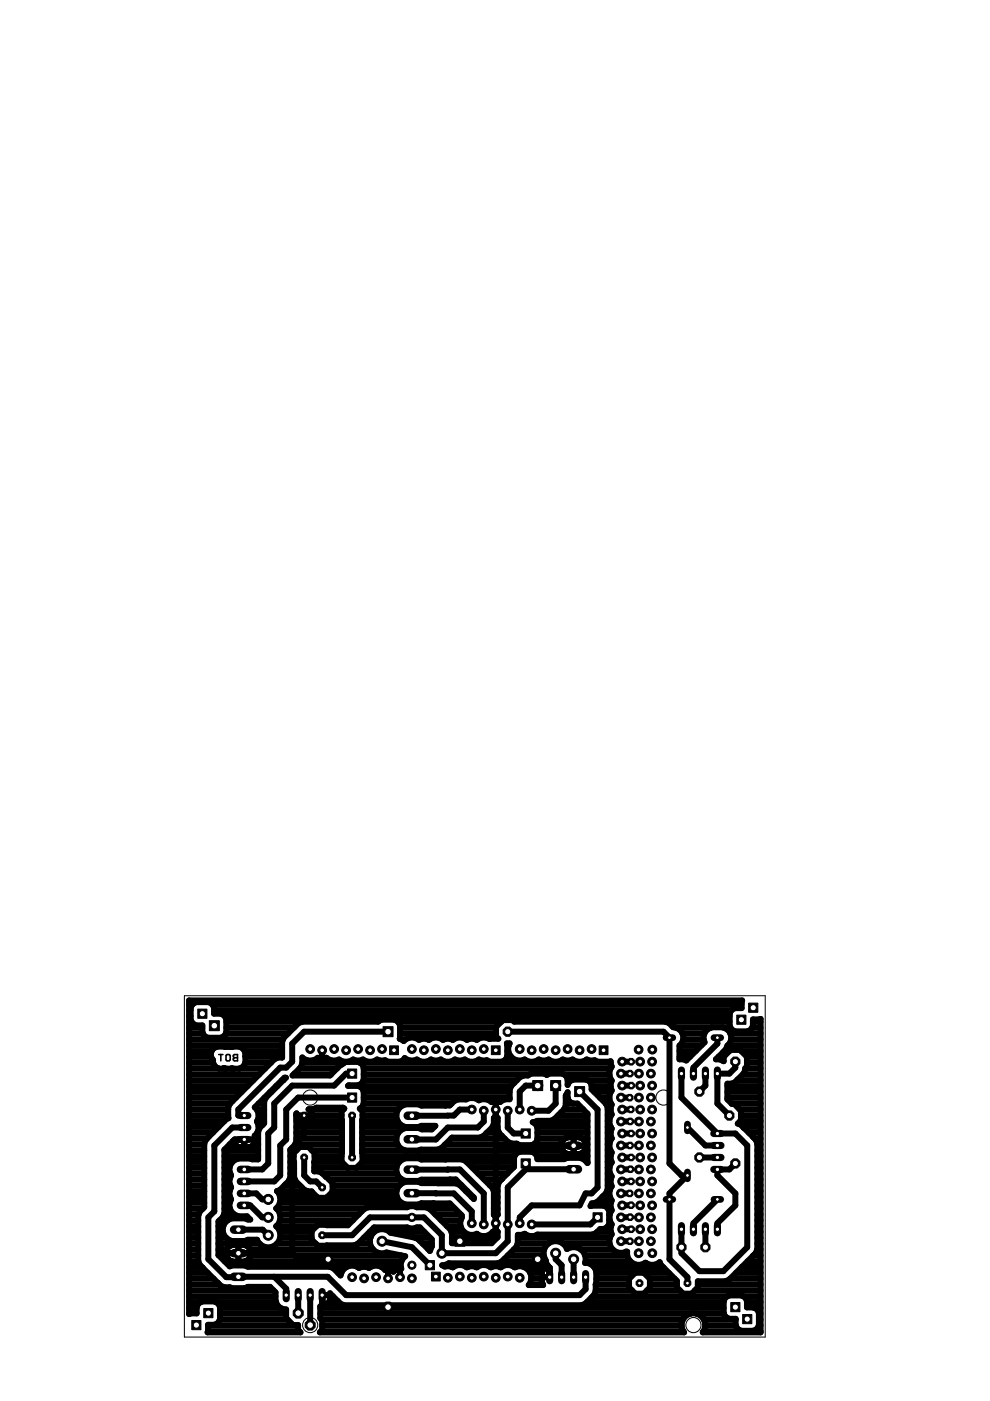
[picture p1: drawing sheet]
<svg xmlns="http://www.w3.org/2000/svg" width="210mm" height="297mm" viewBox="0 0 210 297" stroke-linecap="round" stroke-linejoin="round" font-family="sans-serif">
<path d="M46.4 223.6h.9M46.8 223.6v1.3M47.9 223.8l.2-.2h.5l.2 .2v.9l-.2 .2h-.5l-.2-.2zM49.5 223.8l.2-.2h.7v1.3h-.7l-.2-.2 .2-.4zM49.7 224.3h.7" fill="none" stroke="#000" stroke-width=".34"/>
<g fill="none" stroke="#000" stroke-width="1.3">
<path d="M40.1 216.6h.5M40.1 219.1h2.9M40.1 217.9h2.8M40.1 215.4h.3M40.1 214.2h.3M40.1 212.9h.7M40.7 213.1l.4-.4 .5-.2h2.6l.5 .2 .4 .4 .3 .6v1.2h1.4l.5 .3 .5 .4 .2 .5v2.7l-.2 .6-.5 .4-.5 .2h-2.7l-.6-.2-.4-.4-.2-.6v-1.4h-1.3l-.9-.6-.3-.6v-2.5zM45 212.9h112.2M45.4 214.2h109.7M47.6 215.4h107.1M47.9 219.1h13.2M48 216.6h16"/>
<path d="M48 217.9h14.3M82.3 218.7h-17.8l-2.5 2.6v3.8l-1.3 1.3h-1.3l-8.9 8.8v1.3h1.3M84.4 216.6h21.9M84.8 219.1h20.4M84.8 217.9h20.4M107.7 218.7h33l1.2 1.3v26.7l2.6 2.5h1.3l-3.9 3.8v14l3.9 3.8v1.3M141.2 216.6h13.5M143.3 217.9h7.4M144.7 219.1h4.7M153.4 217.9h1.5M154.8 219.1h6.5M159.5 217.9h1.8"/>
<path d="M159.6 216.6h1.7M40.1 238.9h6.3M40.1 234h8.7M40.1 235.2h8.3M40.1 237.7h7.5M40.1 236.5h8.3M40.1 232.7h9.9M40.1 231.5h11.1M40.1 230.3h12.4M40.1 229h13.6M40.1 227.8h14.9M40.1 226.5h6.3"/>
<path d="M40.1 225.3h5.1M40.1 224.1h4.7M40.1 222.8h4.8M40.1 221.6h19.7M40.1 220.4h19.9M47.2 226.5h.5M47.8 226.6h1.6M47.8 226.6h.1M48.3 221.9h.1M48.9 221.9h1.8l.6 .3 .5 .4 .2 .6v2.1l-.2 .6-.5 .4-.6 .3h-1.3M48.9 221.9h.1M48.9 221.9h-2.9a1.66 1.66 0 0 0-.8 2.8 1.69 1.69 0 0 0 2.3 1.8l.3 .1"/>
<path d="M49 226.5h.3M49.4 226.6h.1M50.8 226.5h5.4M51.8 239.1h-2.5l-3.9 3.8v13.9l-1.2 1.3v8.9l3.8 3.8 21.5-.1 3.9 3.9h49.5l1.3-1.3v-2.5M51.9 222.8h7.9M52 225.3h5.4M52 224.1h7.8M54.4 235.2h1.6M54.5 237.7h1.5M54.8 234h1.2M54.8 238.9h.4M54.8 236.5h1.2"/>
<path d="M55.7 238.5h.1M56 232.7h.4M56.3 232.8l-.3 .8v4.6l-.9 .9-.4 .8v5.9l-4.2-.2a2.34 2.34 0 0 0-1.5 3.6l-.3 .8v.9l.3 .9-.3 .8v.9l.3 .8a2.32 2.32 0 0 0 .7 3.2M57.3 231.5h.3M58.5 230.3h.3M59.8 229h.3M60.1 229l.5-.5h-.3l-6.3 6.3a2.23 2.23 0 0 1 .5 3 2.35 2.35 0 0 1-.5 3.1 1.67 1.67 0 0 1-1.3 2.3h-1.8a1.63 1.63 0 0 1-1.5-1.3M60.1 229h.1M60.1 229l-3.8 3.8M62.3 227.8h7.9M62.8 238.9h9.7M62.8 237.7h.6"/>
<path d="M62.8 236.5h.1M62.9 236.5h3.2M63.5 226.5h7.9M64.1 225.3h8.9M64.5 236.5v3.8l-2.5 3.8v21.6M64.5 237.7h.1M65.6 237.7h6.9M66.1 236.5h6.3M66.3 235.2l.8-.4h5.6l.3 .2-.6 .6v10.7l1.3 1.3M68.3 222.7v1.8M68.3 222.7h.1M68.3 224.1h.1"/>
<path d="M68.3 222.8h.1M72.8 235.2h-7.4l.7 .7v1.3l-.9 .9h-1.4l-.9-.9v-1.1l-.1 5.9-.3 .8-.9 1v5.8l-.4 .8-1.8 1.9-.7 .2M74.7 227.6h-1.3l-2.6 2.6h-8.8l-3.9 3.8v5.1l-1.2 1.2v6.4l-1.3 1.2h-3.8M74.7 232.7h-11.5l-2.5 2.5v6.4l-1.3 1.3v6.3l-1.3 1.3h-6.3M74.7 236.5v8.9M76 230.3h32.4M76.3 225.3h53.2M76.5 235.2h7.9M76.8 238.9h9.1M76.8 237.7h7.5M76.9 236.5h7.2M77.1 229h32.5"/>
<path d="M77.1 234l-.2 .5-.6 .5 .6 .6v10.7l-1.3 1.3M77.1 234v-2.6l-.2-.5-.4-.4-.6-.3h-2.1l.1-.1h2l.6-.2 .4-.5 .2-.5v-2.5l-.2-.6-.4-.4-.6-.3h-2.5l-.6 .3a10.6 10.6 0 0 0-2.8 2.6h-8l1.8-1.7 .3-.8v-1.3a2.33 2.33 0 0 0 3.3 .1 1.77 1.77 0 0 0 1.8 0 2.28 2.28 0 0 0 2.7 .3 2.35 2.35 0 0 0 3 0l.5 .3h1l.6-.3a2.35 2.35 0 0 0 2.9 0l.6 .3a1.81 1.81 0 0 1 1.8 .2h2.5l.5-.2 .5-.6a2.25 2.25 0 0 0 2.6 .3 2.35 2.35 0 0 0 3 0l.5 .3h1l.6-.3a2.33 2.33 0 0 0 3 0l.5 .3h1l.6-.3a2.33 2.33 0 0 0 2.9 0l.6 .3a1.87 1.87 0 0 1 1.8 .2h2.5l.5-.2 .4-.4 .2-.6v-2.7h.6a2.43 2.43 0 0 0 .3 2.9 2.43 2.43 0 0 0 2.8 .5 2.37 2.37 0 0 0 3 0l.6 .3h1l.5-.3a2.37 2.37 0 0 0 3 0l.6 .3h.9l.6-.3a2.37 2.37 0 0 0 3 0l.5 .3a1.81 1.81 0 0 1 1.8 .2l2.8-.1v.6l.2 .5a2.33 2.33 0 0 0 0 3l-.2 .6v1l.2 .5a2.37 2.37 0 0 0 0 3l-.2 .6v.9l.2 .6a2.37 2.37 0 0 0 0 3l-.2 .5v1l.2 .6a2.35 2.35 0 0 0 0 2.9l-.2 .6v1l.2 .5a2.35 2.35 0 0 0 0 3l-.2 .6v1l.2 .5-.5 1M77.1 234h18.7M77.1 232.7h31M77.1 231.5h31M77.1 227.8h35.1M77.1 226.5h52.4M84.8 220.2v-2.8l-.2-.5-.4-.5-.6-.2h-2.7l-.7 .4h-16.1l-.8 .3-3.2 3.2-.3 .8v3.3h-.8l-.8 .4-9.5 9.4-.3 .8 .1 2.3-.5 .1-4.4 4.5-.3 .7v13.5l-.9 1-.4 .8v9.7M84.8 220.2h.1M84.8 220.2l.8 .5 .4-.3M85.1 220.4h.9M86 220.4l.9-.4h.9l.9 .4"/>
<path d="M87.3 236.6h7.6M88.7 220.4l.1 .1 .6-.3h1l.5 .3 .1-.1M88.7 220.4h.4M88.8 238.9h3.3M90.7 220.4h.3M91 220.4l.9-.4h1l.9 .4M93.8 220.4l.1 .1 .6-.3h.9l.6 .3 .1-.1M93.8 220.4h.4M95.7 220.4h.4M96.1 220.4l.9-.4h1l.9 .4M98.9 220.4l.1 .1 .5-.3h1l.6 .3 .1-.1M98.9 220.4h.4"/>
<path d="M100 235.2h-2.5l-1.3 1.3h-1.2M100.8 220.4h.4M101.2 220.4a2.81 2.81 0 0 1 2.7-.2h1.8l-.5-.4v-2.1l1.4-1.4h2.1l.3 .3h32.1l.8 .3 .8 .9a2.19 2.19 0 0 1 2.1 1.5 2.19 2.19 0 0 1-.7 2.4v2.9h.8l.6 .3 3.9-3.9a2.2 2.2 0 0 1 1.5-3.2h2.3a2.22 2.22 0 0 1 1.8 1.6 2.22 2.22 0 0 1-.8 2.3l-.3 .8-2.1 2.1h.7l.9 .4v-.9M102.6 235.5v2.3l-1.3 1.3h-6.3l-2.6 2.5h-5M104.4 238.9h1.1M104.7 237.7h.8M105.1 233.4v28.5l-1.3 1.3h-6.3M105.1 235.2h.1M105.1 234h.1M105.1 236.5h.1M107.5 224.1h.9M107.5 222.8h.3"/>
<path d="M107.5 221.6h.4M107.7 235.5v3.6l1.2 1.2h2.6M113.8 237.7h10.8M113.9 238.9h10.7M114 230.2h-2.5l-1.3 1.2v3.8M115.8 227.8h.3M115.9 227.9l.6-.3h2.7l.5 .3 .4 .4 .3 .5v1.2l.2-.5 .4-.4 .5-.2h2.7a1.59 1.59 0 0 1 1.2 2.1l3.1 3 .3 .8v17.4l-.3 .8-1.9 1.8-1.1 .3-.3 .6 2.8-.1 .5 .2 .4 .5 .3 .5v2.6a1.56 1.56 0 0 1-1.9 1.2l-.9 .8-.8 .3h-11.6a2.32 2.32 0 0 1-2.8-.1l-.5 .2h-.9v1.8l-.3 .8-3.2 3.1-.8 .3h-10.3M115.9 227.9l-.5-.3h-2.8l-.7 .4h-.9l-.7 .4-1.9 1.8-.3 .8v2.1h-.9l-.9 .3a.58 .58 0 0 1-.8 0h-.7a.55 .55 0 0 1-.8 0l-.9-.3h-1l-.6 .2a2.34 2.34 0 0 0-2.7-.2h-1.7l-.8 .3-.9 1h-6l-.7-.3h-2.7a2.45 2.45 0 0 0-2 2.4 2.45 2.45 0 0 0 2 2.5h2.7l.7-.3h2.9l-.8 .8h-2l-.8-.3h-2.7a2.44 2.44 0 0 0-2 2.4 2.44 2.44 0 0 0 2 2.3h2.7l.6-.2h3.5l.8-.3 2.2-2.2h5.9l.8-.3 1.9-1.9 .3-.8v-1.2h.8v2.5l.4 .8 1.8 1.8 .8 .4h1l.7 .3h2.5l.6-.2 .4-.5 .2-.5v-2.5l-.2-.6-.8-.6 1.1-.3h2.7l.8-.3 2.1-2.1 .4-.8v-2.1l.4-.7v1.2l.2 .5 .4 .5 .5 .2M115.9 227.9h.1M117.8 230.2v3.8l-1.5 1.5h-3.6M118.4 236.5h6.2M119.6 227.8h9.6"/>
<path d="M119.6 235.2h4.1M120 234h2.4l2.2 2.1v10.5M120 232.7h.4M120.4 229h.8M122.9 231.4l3.8 3.8v16.6l-1.3 1.2h-1.2l-1.3 2.6h-10.2l-2.5 2.5v1.3M124.6 229h5M125.4 230.3h4.1M126 231.5h3.5M127.2 232.7h2M128.4 234h1.1M128.8 238.9h.7M128.8 235.2h.7"/>
<path d="M128.8 237.7h.4M128.8 236.5h.8M131.7 227.6h1.9M131.7 232.7h1.8M131.9 230.2h1.9M131.9 225.1h1.9M133.6 237.8h-1.9M133.8 235.2h-1.9M144.1 224.1h2.2M144.1 222.8h3.4M144.2 221.6h4.6M144.5 227.6v5.1l7.6 7.6h3.8l2.5 2.6v21.5l-5 5.1h-5.1l-3.8-3.8v-5.1"/>
<path d="M144.9 220.4h4.3M145.8 239.1l3.8 3.8h2.5M149.6 227.6v2.6l-1.3 1.2M152.1 220v1.3l-5.1 5.1v1.2M152.3 224.1h1.1M153.4 224.1l1.5-1.5h2l1.5 1.5M153.6 222.8h1.1M154.2 232.7h7.1M154.2 231.5h7.1M154.2 230.3h7.1M154.3 221.6h7M155 220.4h6.3"/>
<path d="M155.1 234h6.2M155.9 225.1v1.3l-1.3 1.2h-2.5v6.4l2.5 2.5M156.3 229h5M156.8 235.2h4.5M157 237.7h4.3M157.1 236.5h4.2M157.1 222.8h4.2M157.5 227.8h3.8M157.5 238.9h3.8M157.7 239.1l2 1.9M157.7 239.1h.1M158 226.5h3.3"/>
<path d="M158.4 224.1v2l-.4 .4-.3 1.1-1.8 1.8-.8 .4h-.9v3.3l1 .9h.5l1.4 1.5v2l-.7 .7 .7 .3 .6 .6M158.4 225.3h2.9M158.4 224.1h2.9M40.1 250.1h3.2M40.1 247.6h3.2M40.1 260h1.9M40.1 258.7h1.9M40.1 257.5h2M40.1 256.3h2.9M40.1 255h3.2M40.1 253.8h3.2M40.1 252.5h3.2"/>
<path d="M40.1 251.3h3.2M40.1 248.8h3.2M40.1 246.4h3.2M40.1 245.1h3.2M40.1 243.9h3.2M40.1 242.6h3.2M40.1 241.4h3.8M40.1 240.2h5M46.3 260h1M46.6 258.7h1.6M47.5 257.5h2.2M47.6 250.1h1.1"/>
<path d="M47.6 247.6h1.1M47.6 256.3h1.2M47.6 255h1.1M47.6 253.8h1.2M47.6 252.5h1.1M47.6 251.3h1.2M47.6 248.8h1.3M47.6 246.4h1.7M47.6 245.1h7.1M47.6 243.9h7.1M48.7 242.6h1.1M49.4 241.9l-1.8 1.9v13.5l-.4 .7-.9 1v7.1l2.4 2.4 .5-.2h2.7l.7 .3h17.3l.8 .3 1.5 1.5a2.45 2.45 0 0 1 3.9-1.6l.6-.2h1l.5 .2a2.38 2.38 0 0 1 3.5 .5 1.75 1.75 0 0 1 1.7 .3 1.84 1.84 0 0 1 1.7-.6 2.26 2.26 0 0 1 .8-2.7l-4-.8a2.49 2.49 0 0 1-3.5-1.8"/>
<path d="M49.4 241.9h.1M49.7 257.5l.8 .4h1.9l.7 .7h-.5l-.7-.3h-2.7a2.43 2.43 0 0 0-2 2.9M50.5 241.6l-2.5 2.5v14l-1.3 1.3v5l1.3 1.3M51.8 241.6v1.6M51.8 242.6h.1M51.8 255.6h1.3l2.5 2.5h1.3M51.8 253h2.5l1.3 1.3h1.3M53.8 242.6h.9M54.2 241.4h.5M54.2 241.6h-4.4M54.5 240.2h.2M58.6 260h8.5"/>
<path d="M58.6 256.3h18.7M58.7 252.5l.3 .3 .4 1M58.7 252.5h6.5M59.3 255h25.8M59.4 258.7h15.4M59.4 257.5h16.7M59.4 253.8v1l-.4 .9-.4 .5a2.45 2.45 0 0 1 0 3.8 2.56 2.56 0 0 1-.2 4 2.56 2.56 0 0 1-3.9-1.2h-1.9l-.7 .3h-2.7l-.9-.4-.7-.6-.4-.9M59.4 253.8h7.8M60.3 251.3h3.3M61.4 250.1h1.1M61.6 247.6h.8M61.6 248.8h.8"/>
<path d="M61.6 246.4h.7M61.6 245.1h.7M61.6 243.9h1.3M62.3 244.5l1.3-1.3h1.8l1.3 1.3-.1 3.8a2.87 2.87 0 0 1 2.6 1.2l1.3 1.3v1.9l-1.3 1.3h-1.8l-1.3-1.4h-.8l-.7-.3-1.9-1.9-.3-.8zM62.5 242.6h10M62.8 241.4h9.7M62.8 240.2h9.7M64.5 245.4v3.8l1.3 1.3h1.2l1.3 1.3M66.1 243.9h6.4M66.6 247.6h17.5M66.6 248.3h.1M66.7 246.4h5.8"/>
<path d="M66.7 245.1h5.7M68.4 248.8h15.8M69.4 253.8h14.8M69.7 250.1h15.5M70.5 252.5h13.6M70.5 251.3h14.2M76.8 243.9h9M76.8 242.6h7.5M76.8 241.4h7.3M76.8 240.2h7.6M76.8 246.4h7.9M76.9 245.1h32.2"/>
<path d="M84.1 252.5v.9l.3 .9 .7 .7M85.1 255l.9 .4h2.7l.7-.3h6l2.5 2.6v.4a2.43 2.43 0 0 0 .3 3 2.43 2.43 0 0 0 2.9 .5 2.37 2.37 0 0 0 3.4-.5l.5 .1M87.3 253h8.9l3.8 3.8v2.6M87.3 248l10.2-.1 5.1 5.1v6.6M88.9 243.9h30.3M91 256.3h5.5M92.3 257.5h5.4M93.5 258.7h4.2M94.4 242.6h15.4M94.8 260h2.8M95.6 241.4h11.4M97.5 251.3h.4"/>
<path d="M98.8 252.5h.3M98.9 246.4h10.1M100 253.8h.3M100.2 247.6h8.6M101.4 248.8h6.2M102.6 250.1h3.7M103.2 240.2h2.6M103.9 251.3h1.6M104.7 252.5h.8M104.7 257.5h.8M104.7 256.3h.8M104.7 255h.8"/>
<path d="M104.7 253.8h.8M105.1 259.4h.1M105.1 260h.1M105.1 258.7h.1M105.2 242.9h19.1M106.4 249.9l-.5 .6-.4 .8v6.3h-.8v-5l-.3-.8-5.7-5.7-.8-.3-8.5 .1-.7-.3h-2.7a2.45 2.45 0 0 0-2 2.4 2.45 2.45 0 0 0 2 2.4h2.7l.7-.3h7.2l3.9 3.8v.3l-3.1-3-.8-.3-7.2-.1-.7-.2h-2.7l-.9 .4-.7 .6-.3 .9M106.4 249.9h.1M111.5 247.9l-3.8 3.9v11.4l-2.6 2.5h-11.4v-3.8l-3.8-3.8h-11.4l-3.8 3.8h-6.4M111.5 247.9h10.1M113.1 242.6h5.9M113.8 245.1h10.8M113.9 241.4h5.8"/>
<path d="M113.9 240.2h10.7M119.2 243.9l.7 .6 .7 .2h2.3l.6-.3 .5-.5M119.7 241.4a1.79 1.79 0 0 0-.5 2.5M119.7 241.4a4.9 4.9 0 0 1 3.4-.2l.4 .2M121.6 241.1v3.6M121.6 243.9h.1M121.6 242.6h.1M121.6 241.4h.1M123.5 241.4h1.1M123.5 241.4a1.79 1.79 0 0 1 .5 2.5M124 243.9h.6M124.3 242.6h.3"/>
<path d="M124.4 246.4h.2M124.6 246.5l-.7-.6-.9-.4h-2.8l-.6 .3h-5.7a1.49 1.49 0 0 0-1.2-1.6h-2.5l-.6 .2-.4 .5-.2 .5v2l-2.6 2.5M126.2 255h3.3M126.7 258.1l-1.5 1.5h-12.5M127.7 253.8h1.6M128.7 252.5h.5M128.8 250.1h.7M128.8 247.6h.4M128.8 251.3h.8M128.8 248.8h.6M128.8 246.4h.9M128.8 245.1h.7"/>
<path d="M128.8 243.9h.6M128.8 242.6h.4M128.8 241.4h.9M128.8 240.2h.7M128.9 260h.6M128.9 256.3h.7M129.2 258.7h.1M129.2 257.5h.1M129.2 252.5v1l.5 1-.2 .6v.9l.2 .6a2.35 2.35 0 0 0 0 3l-.2 .6v.9l.2 .6-.5 1v1M131.7 253h1.8M131.7 242.9h1.9M131.9 250.5h1.9"/>
<path d="M131.9 240.3h1.9M131.9 245.4h1.9M133.6 258.1h-1.9M133.7 247.9h-2M133.8 255.5l-1.9 .1M148.3 245.4h3.8M152.1 254.3l-5.1 5.1v1.2M155.9 246.7l-1.3 1.2h-2.5v1.3l3.8 3.8v2.6l-3.8 3.8v1.2M158.8 240.2h2.5M159.7 241l.6 .7 .3 .7v22.5l-.3 .7-.6 .7M159.7 241h.1M160 241.4h1.3"/>
<path d="M160.6 250.1h.7M160.6 247.6h.7M160.6 260h.7M160.6 258.7h.7M160.6 257.5h.7M160.6 256.3h.7M160.6 255h.7M160.6 253.8h.7M160.6 252.5h.7M160.6 251.3h.7M160.6 248.8h.7M160.6 246.4h.7"/>
<path d="M160.6 245.1h.7M160.6 243.9h.7M160.6 242.6h.7M40.1 261.2h1.9M40.1 269.9h3.9M40.1 278.5h.1M40.1 277.3h1.6M40.1 276.1h2.5M40.1 274.8h18.3M40.1 273.6h17.9M40.1 272.4h6.4M40.1 271.1h5.2"/>
<path d="M40.1 268.6h2.7M40.1 267.4h1.9M40.1 266.1h1.9M40.1 264.9h1.9M40.1 263.7h1.9M40.1 262.4h1.9M42 267.4l.4 .8 .6 .6M43 268.8h.1M43 268.8l3.2 3.2M45.7 276.1h12.8M46.2 272h.1M46.3 261.2h.9"/>
<path d="M46.3 264.9h1.7M46.3 263.7h8.8M46.3 262.4h1.7M46.4 266.1h1.5M46.6 279.8h14.4M46.7 278.5h14M46.7 277.3h12.8M47.6 267.4h1.4M47.9 265.7h14.1M48 264.9a1.8 1.8 0 0 0 1.5 2.6l2.5-.1M48 264.9a1.79 1.79 0 0 1 1.5-1l2.5 .1 .8 .5 .3 .4M50.5 263.9v3.6"/>
<path d="M50.5 267.4h.1M50.5 266.1h.1M50.5 264.9h.1M50.5 260.7h5.2l1.2 1.2M52.1 267.4h33M53.1 264.9a1.8 1.8 0 0 1-1.1 2.5M53.1 264.9h26M53.2 266.1h31.8M58.1 270.7l2.6 2.5v1.4M58.7 263.7h8.3M59.4 261.2h6.7M59.4 262.4h6.7"/>
<path d="M62 265.7l1.2 1.3h6.4M63.2 274.6v3.8M65.8 274.6v6.3M67.9 278.5h78.4M67.9 277.3h85.5M68.2 279.8h76.6M68.3 275.9l1.3 1.2h12.7M68.3 276.1h.1M68.3 274.8h.1M69.8 276.1h2M70 274.6h-1.7v2.4M70 274.8h.6"/>
<path d="M70 268.6h3.5M71.7 269.9h.7M75.8 268.6h.8M75.9 263.7h2.5M77.1 262.4h1.4M77.7 268.6h.9M78.4 261.2h1M80.9 268.6h4.1M81 263.2l6.3 1.2 3.8 3.8M82.3 269.2v1.8M82.3 269.9h.1M82.6 261.2h7.4"/>
<path d="M84.8 269v1.8M84.8 269.9h.1M88.2 262.4l-5.4-1a2.56 2.56 0 0 0-3.1-.5 2.56 2.56 0 0 0-1.3 2.8M88.2 262.4h3M89.6 263.7h2M90.8 264.9h.5M95.1 267.9l-.9 .4h-.5a1.72 1.72 0 0 0 1.7 .2l.6 .2a2.33 2.33 0 0 1 3 0l.5-.2h1l.6 .2a2.33 2.33 0 0 1 3 0l.5-.2h1l.6 .2a2.33 2.33 0 0 1 3 0 2.43 2.43 0 0 1 3 .7 2.43 2.43 0 0 1-.1 3.1h3.1l-.3-.8v-2l.3-.6 .4-.5M95.2 267.8l-.1 .1M95.7 261.2h2.7M95.8 268.6h.3M95.8 262.4h9.6M98.9 268.6h.3"/>
<path d="M100.9 268.6h.3M104 268.6h.3M104.4 261.2h1.1M105.2 261.2h.3v1.1l-1.3 1.3h-8.4v-2.1l-.3-.8-4.4-4.4-.8-.3h-1.9l-.6-.3h-.9l-.6 .3h-8.3l-.7 .3-3.5 3.5-6.4-.1-1.3 1.3v1.8l1.3 1.3 7.7-.1 .8-.3 3.4-3.5h7l.6 .3 2.1-.3 2.6 2.6a3.6 3.6 0 0 1-.5 2.4l-2.2-2.3-.7-.5M106 268.6h.2M106.4 267.4h9.3M107.7 266.1h7.6M108.9 264.9h6.5M109.1 268.6h.2M109.7 263.7h6.5M109.8 262.4h19.5M111 268.6h4.7"/>
<path d="M112.2 272.4h2.9M112.4 269.9h2.5M112.6 271.1h2.3M114 267l2.5 2.5M115.7 267.4v-.2a2.58 2.58 0 0 1 .9-3.8 2.58 2.58 0 0 1 3.6 1.4 2.56 2.56 0 0 1 3 .1 2.56 2.56 0 0 1 .9 2.9 2.23 2.23 0 0 1 2.3 1.8l-.1 4.1-.3 .8-1.9 1.9-.8 .3h-50.3l-.8-.3-2.2-2.2a2.76 2.76 0 0 1-.3 2.1 1.69 1.69 0 0 1-1.8 .7v2.5l.4 .4v2.1l-.5 .5h77.3a2.51 2.51 0 0 1 .2-3.4 2.51 2.51 0 0 1 3.4 0 2.51 2.51 0 0 1 .3 3.4h12.3v-66.5l-1.7 .1v1.4l-.2 .5-.4 .4-.5 .3h-2.6l-.6-.3-.4-.4-.2-.5v-2.6l.2-.5 .4-.4 .6-.3h1.3l.2-1.6h-117.3v66.5l1.6-.1v-1.4l.2-.5 .5-.4 .5-.3h2.5l.6 .3 .4 .4 .3 .5v2.6l-.3 .5-.4 .4-.6 .3h-1.3l-.1 1.6h19.7l-.5-.5v-1.1h-1l-1.5-1.4v-1.9a2.17 2.17 0 0 1-2.3-1.8v-1.8l-1.1-1.2h-4.7l-.7 .3h-2.7l-.5-.2h-1.1l-.8-.3-.6-.6M115.7 267.4l.5 1M116.2 268.4h.1M116.2 268.4l-.6 .2M116.5 268.7v2.1h-1.6M116.5 268.7l.1 .1M116.5 269.9h.1M117.8 265.7v1.3l1.3 1.2v2.6"/>
<path d="M119.4 263.7h9.8M121.6 267v3.8M123.2 264.9h6.7M124 266.1h9M124.2 267.4h9.4M124.5 276.1h28.9M125.7 274.8h28.6M126 268.6h14.6M126.3 273.6h7.7M126.3 272.4h7.1M126.4 269.9h15.4M126.4 271.1h7"/>
<path d="M126.6 261.2h2.9M129.2 263.7a2.57 2.57 0 0 0 3.8 1.7 2.54 2.54 0 0 0 1.2 2.5 2.54 2.54 0 0 0 2.7-.1 2.32 2.32 0 0 0 3-.2l.2 .6 3.4 3.4v1.4l1.3 1.3h1.9l1.3-1.3v-1.3h5.8l.8-.4 5.1-5M131.7 263.2h1.9M131.9 260.6h1.9M134.7 269.9l-1.3 1.2v1.9l1.3 1.3h1.8l1.3-1.3v-1.9l-1.3-1.2M137.2 273.6h6.9M137.8 271.1h5.2M137.8 272.4h5.7M147.3 273.6h14M147.7 278.5h5.8M148 272.4h13.3M149.2 279.8h6.8"/>
<path d="M149.6 260.6v3.8M153.6 275.3l.5-.4 .5-.2h2.6l.5 .2 .5 .4 .2 .6v1.3h1.3l.6 .2 .4 .5 .2 .5v2.5l-.2 .6-.4 .4-.6 .3h-2.5l-.6-.3-.4-.4-.2-.6v-1.3h-1.4l-.5-.2-.5-.4-.2-.6v-2.5zM154.8 271.1h6.5M156 269.9h5.3M157.3 268.6h4M157.5 274.8h3.8M158.4 276.1h2.9M158.5 267.4h2.8M159.7 266.3h.1M159.7 266.1h1.6M159.9 277.3h1.4M160.5 264.9h.8"/>
<path d="M160.6 261.2h.7M160.6 263.7h.7M160.6 262.4h.7M160.9 279.8h.4M160.9 278.5h.4M44.1 282.3h19.4M44.1 281h19.1M68.1 282.3h76.8M68.3 281h76.2M149.2 282.3h12.1M149.5 281h6.5M160.9 281h.4"/>
</g>
<path d="M95 236.5l-.1 .1M87.3 241.6h.1M105.1 242.9h.1M111.5 246.7v1.2" fill="none" stroke="#000" stroke-width=".83"/>
<path d="M82.6 221.7h1.9v1.9h-1.9z" fill="#000" stroke="#000" stroke-width=".21"/>
<circle cx="83.5" cy="222.7" r=".51" fill="#fff" stroke="#000" stroke-width=".21"/>
<circle cx="81" cy="222.4" r=".93" fill="#000" stroke="#000" stroke-width=".21"/>
<circle cx="81" cy="222.4" r=".51" fill="#fff" stroke="#000" stroke-width=".21"/>
<circle cx="78.5" cy="222.7" r=".93" fill="#000" stroke="#000" stroke-width=".21"/>
<circle cx="78.5" cy="222.7" r=".51" fill="#fff" stroke="#000" stroke-width=".21"/>
<circle cx="75.9" cy="222.4" r=".93" fill="#000" stroke="#000" stroke-width=".21"/>
<circle cx="75.9" cy="222.4" r=".51" fill="#fff" stroke="#000" stroke-width=".21"/>
<circle cx="73.4" cy="222.7" r=".93" fill="#000" stroke="#000" stroke-width=".21"/>
<circle cx="73.4" cy="222.7" r=".51" fill="#fff" stroke="#000" stroke-width=".21"/>
<circle cx="70.8" cy="222.4" r=".93" fill="#000" stroke="#000" stroke-width=".21"/>
<circle cx="70.8" cy="222.4" r=".51" fill="#fff" stroke="#000" stroke-width=".21"/>
<circle cx="68.3" cy="222.7" r=".93" fill="#000" stroke="#000" stroke-width=".21"/>
<circle cx="68.3" cy="222.7" r=".51" fill="#fff" stroke="#000" stroke-width=".21"/>
<circle cx="65.8" cy="222.4" r=".93" fill="#000" stroke="#000" stroke-width=".21"/>
<circle cx="65.8" cy="222.4" r=".51" fill="#fff" stroke="#000" stroke-width=".21"/>
<path d="M104.2 221.7h1.8v1.9h-1.8z" fill="#000" stroke="#000" stroke-width=".21"/>
<circle cx="105.1" cy="222.7" r=".51" fill="#fff" stroke="#000" stroke-width=".21"/>
<circle cx="102.6" cy="222.4" r=".93" fill="#000" stroke="#000" stroke-width=".21"/>
<circle cx="102.6" cy="222.4" r=".51" fill="#fff" stroke="#000" stroke-width=".21"/>
<circle cx="100" cy="222.7" r=".93" fill="#000" stroke="#000" stroke-width=".21"/>
<circle cx="100" cy="222.7" r=".51" fill="#fff" stroke="#000" stroke-width=".21"/>
<circle cx="97.5" cy="222.4" r=".93" fill="#000" stroke="#000" stroke-width=".21"/>
<circle cx="97.5" cy="222.4" r=".51" fill="#fff" stroke="#000" stroke-width=".21"/>
<circle cx="95" cy="222.7" r=".93" fill="#000" stroke="#000" stroke-width=".21"/>
<circle cx="95" cy="222.7" r=".51" fill="#fff" stroke="#000" stroke-width=".21"/>
<circle cx="92.4" cy="222.4" r=".93" fill="#000" stroke="#000" stroke-width=".21"/>
<circle cx="92.4" cy="222.4" r=".51" fill="#fff" stroke="#000" stroke-width=".21"/>
<circle cx="89.9" cy="222.7" r=".93" fill="#000" stroke="#000" stroke-width=".21"/>
<circle cx="89.9" cy="222.7" r=".51" fill="#fff" stroke="#000" stroke-width=".21"/>
<circle cx="87.3" cy="222.4" r=".93" fill="#000" stroke="#000" stroke-width=".21"/>
<circle cx="87.3" cy="222.4" r=".51" fill="#fff" stroke="#000" stroke-width=".21"/>
<path d="M127 221.7h1.9v1.9h-1.9z" fill="#000" stroke="#000" stroke-width=".21"/>
<circle cx="128" cy="222.7" r=".51" fill="#fff" stroke="#000" stroke-width=".21"/>
<circle cx="125.4" cy="222.4" r=".93" fill="#000" stroke="#000" stroke-width=".21"/>
<circle cx="125.4" cy="222.4" r=".51" fill="#fff" stroke="#000" stroke-width=".21"/>
<circle cx="122.9" cy="222.7" r=".93" fill="#000" stroke="#000" stroke-width=".21"/>
<circle cx="122.9" cy="222.7" r=".51" fill="#fff" stroke="#000" stroke-width=".21"/>
<circle cx="120.4" cy="222.4" r=".93" fill="#000" stroke="#000" stroke-width=".21"/>
<circle cx="120.4" cy="222.4" r=".51" fill="#fff" stroke="#000" stroke-width=".21"/>
<circle cx="117.8" cy="222.7" r=".93" fill="#000" stroke="#000" stroke-width=".21"/>
<circle cx="117.8" cy="222.7" r=".51" fill="#fff" stroke="#000" stroke-width=".21"/>
<circle cx="115.3" cy="222.4" r=".93" fill="#000" stroke="#000" stroke-width=".21"/>
<circle cx="115.3" cy="222.4" r=".51" fill="#fff" stroke="#000" stroke-width=".21"/>
<circle cx="112.7" cy="222.7" r=".93" fill="#000" stroke="#000" stroke-width=".21"/>
<circle cx="112.7" cy="222.7" r=".51" fill="#fff" stroke="#000" stroke-width=".21"/>
<circle cx="110.2" cy="222.4" r=".93" fill="#000" stroke="#000" stroke-width=".21"/>
<circle cx="110.2" cy="222.4" r=".51" fill="#fff" stroke="#000" stroke-width=".21"/>
<path d="M91.5 269.7h1.8v1.9h-1.8z" fill="#000" stroke="#000" stroke-width=".21"/>
<circle cx="92.4" cy="270.7" r=".51" fill="#fff" stroke="#000" stroke-width=".21"/>
<circle cx="95" cy="270.9" r=".93" fill="#000" stroke="#000" stroke-width=".21"/>
<circle cx="95" cy="270.9" r=".51" fill="#fff" stroke="#000" stroke-width=".21"/>
<circle cx="97.5" cy="270.7" r=".93" fill="#000" stroke="#000" stroke-width=".21"/>
<circle cx="97.5" cy="270.7" r=".51" fill="#fff" stroke="#000" stroke-width=".21"/>
<circle cx="100" cy="270.9" r=".93" fill="#000" stroke="#000" stroke-width=".21"/>
<circle cx="100" cy="270.9" r=".51" fill="#fff" stroke="#000" stroke-width=".21"/>
<circle cx="102.6" cy="270.7" r=".93" fill="#000" stroke="#000" stroke-width=".21"/>
<circle cx="102.6" cy="270.7" r=".51" fill="#fff" stroke="#000" stroke-width=".21"/>
<circle cx="105.1" cy="270.9" r=".93" fill="#000" stroke="#000" stroke-width=".21"/>
<circle cx="105.1" cy="270.9" r=".51" fill="#fff" stroke="#000" stroke-width=".21"/>
<circle cx="107.7" cy="270.7" r=".93" fill="#000" stroke="#000" stroke-width=".21"/>
<circle cx="107.7" cy="270.7" r=".51" fill="#fff" stroke="#000" stroke-width=".21"/>
<circle cx="110.2" cy="270.9" r=".93" fill="#000" stroke="#000" stroke-width=".21"/>
<circle cx="110.2" cy="270.9" r=".51" fill="#fff" stroke="#000" stroke-width=".21"/>
<circle cx="74.7" cy="270.8" r=".93" fill="#000" stroke="#000" stroke-width=".21"/>
<circle cx="74.7" cy="270.8" r=".51" fill="#fff" stroke="#000" stroke-width=".21"/>
<circle cx="77.2" cy="271" r=".93" fill="#000" stroke="#000" stroke-width=".21"/>
<circle cx="77.2" cy="271" r=".51" fill="#fff" stroke="#000" stroke-width=".21"/>
<circle cx="79.7" cy="270.8" r=".93" fill="#000" stroke="#000" stroke-width=".21"/>
<circle cx="79.7" cy="270.8" r=".51" fill="#fff" stroke="#000" stroke-width=".21"/>
<circle cx="82.3" cy="271" r=".93" fill="#000" stroke="#000" stroke-width=".21"/>
<circle cx="82.3" cy="271" r=".51" fill="#fff" stroke="#000" stroke-width=".21"/>
<circle cx="84.8" cy="270.8" r=".93" fill="#000" stroke="#000" stroke-width=".21"/>
<circle cx="84.8" cy="270.8" r=".51" fill="#fff" stroke="#000" stroke-width=".21"/>
<circle cx="87.3" cy="271" r=".93" fill="#000" stroke="#000" stroke-width=".21"/>
<circle cx="87.3" cy="271" r=".51" fill="#fff" stroke="#000" stroke-width=".21"/>
<circle cx="100" cy="259.4" r=".93" fill="#000" stroke="#000" stroke-width=".21"/>
<circle cx="100" cy="259.4" r=".51" fill="#fff" stroke="#000" stroke-width=".21"/>
<circle cx="102.6" cy="259.6" r=".93" fill="#000" stroke="#000" stroke-width=".21"/>
<circle cx="102.6" cy="259.6" r=".51" fill="#fff" stroke="#000" stroke-width=".21"/>
<circle cx="105.1" cy="259.4" r=".93" fill="#000" stroke="#000" stroke-width=".21"/>
<circle cx="105.1" cy="259.4" r=".51" fill="#fff" stroke="#000" stroke-width=".21"/>
<circle cx="107.7" cy="259.6" r=".93" fill="#000" stroke="#000" stroke-width=".21"/>
<circle cx="107.7" cy="259.6" r=".51" fill="#fff" stroke="#000" stroke-width=".21"/>
<circle cx="110.2" cy="259.4" r=".93" fill="#000" stroke="#000" stroke-width=".21"/>
<circle cx="110.2" cy="259.4" r=".51" fill="#fff" stroke="#000" stroke-width=".21"/>
<circle cx="112.7" cy="259.6" r=".93" fill="#000" stroke="#000" stroke-width=".21"/>
<circle cx="112.7" cy="259.6" r=".51" fill="#fff" stroke="#000" stroke-width=".21"/>
<circle cx="100" cy="235.2" r=".93" fill="#000" stroke="#000" stroke-width=".21"/>
<circle cx="100" cy="235.2" r=".51" fill="#fff" stroke="#000" stroke-width=".21"/>
<circle cx="102.6" cy="235.5" r=".93" fill="#000" stroke="#000" stroke-width=".21"/>
<circle cx="102.6" cy="235.5" r=".51" fill="#fff" stroke="#000" stroke-width=".21"/>
<circle cx="105.1" cy="235.2" r=".93" fill="#000" stroke="#000" stroke-width=".21"/>
<circle cx="105.1" cy="235.2" r=".51" fill="#fff" stroke="#000" stroke-width=".21"/>
<circle cx="107.7" cy="235.5" r=".93" fill="#000" stroke="#000" stroke-width=".21"/>
<circle cx="107.7" cy="235.5" r=".51" fill="#fff" stroke="#000" stroke-width=".21"/>
<circle cx="110.2" cy="235.2" r=".93" fill="#000" stroke="#000" stroke-width=".21"/>
<circle cx="110.2" cy="235.2" r=".51" fill="#fff" stroke="#000" stroke-width=".21"/>
<circle cx="112.7" cy="235.5" r=".93" fill="#000" stroke="#000" stroke-width=".21"/>
<circle cx="112.7" cy="235.5" r=".51" fill="#fff" stroke="#000" stroke-width=".21"/>
<path d="M120.7 247.9h1.8" fill="none" stroke="#000" stroke-width="1.8"/>
<circle cx="121.6" cy="247.9" r=".59" fill="#fff" stroke="#000" stroke-width=".21"/>
<path d="M120.7 242.9h1.8" fill="none" stroke="#000" stroke-width="1.8"/>
<circle cx="121.6" cy="242.9" r=".59" fill="#fff" stroke="#000" stroke-width=".21"/>
<path d="M86.4 253h1.8" fill="none" stroke="#000" stroke-width="1.8"/>
<circle cx="87.3" cy="253" r=".59" fill="#fff" stroke="#000" stroke-width=".21"/>
<path d="M86.4 248h1.8" fill="none" stroke="#000" stroke-width="1.8"/>
<circle cx="87.3" cy="248" r=".59" fill="#fff" stroke="#000" stroke-width=".21"/>
<path d="M86.4 241.6h1.8" fill="none" stroke="#000" stroke-width="1.8"/>
<circle cx="87.3" cy="241.6" r=".59" fill="#fff" stroke="#000" stroke-width=".21"/>
<path d="M86.4 236.6h1.8" fill="none" stroke="#000" stroke-width="1.8"/>
<circle cx="87.3" cy="236.6" r=".59" fill="#fff" stroke="#000" stroke-width=".21"/>
<path d="M49.6 270.7h1.9" fill="none" stroke="#000" stroke-width="1.8"/>
<circle cx="50.5" cy="270.7" r=".59" fill="#fff" stroke="#000" stroke-width=".21"/>
<path d="M49.6 265.7h1.9" fill="none" stroke="#000" stroke-width="1.8"/>
<circle cx="50.5" cy="265.7" r=".59" fill="#fff" stroke="#000" stroke-width=".21"/>
<path d="M49.6 260.7h1.9" fill="none" stroke="#000" stroke-width="1.8"/>
<circle cx="50.5" cy="260.7" r=".59" fill="#fff" stroke="#000" stroke-width=".21"/>
<circle cx="68.3" cy="261.9" r=".78" fill="#000" stroke="#000" stroke-width=".21"/>
<circle cx="68.3" cy="261.9" r=".4" fill="#fff" stroke="#000" stroke-width=".21"/>
<circle cx="68.3" cy="251.8" r=".78" fill="#000" stroke="#000" stroke-width=".21"/>
<circle cx="68.3" cy="251.8" r=".4" fill="#fff" stroke="#000" stroke-width=".21"/>
<circle cx="74.7" cy="245.4" r=".78" fill="#000" stroke="#000" stroke-width=".21"/>
<circle cx="74.7" cy="245.4" r=".4" fill="#fff" stroke="#000" stroke-width=".21"/>
<circle cx="64.5" cy="245.4" r=".78" fill="#000" stroke="#000" stroke-width=".21"/>
<circle cx="64.5" cy="245.4" r=".4" fill="#fff" stroke="#000" stroke-width=".21"/>
<circle cx="64.5" cy="236.5" r=".78" fill="#000" stroke="#000" stroke-width=".21"/>
<circle cx="64.5" cy="236.5" r=".4" fill="#fff" stroke="#000" stroke-width=".21"/>
<circle cx="74.7" cy="236.5" r=".78" fill="#000" stroke="#000" stroke-width=".21"/>
<circle cx="74.7" cy="236.5" r=".4" fill="#fff" stroke="#000" stroke-width=".21"/>
<path d="M116.5 270v1.5" fill="none" stroke="#000" stroke-width="1.5"/>
<circle cx="116.5" cy="270.8" r=".47" fill="#fff" stroke="#000" stroke-width=".21"/>
<path d="M119.1 270v1.5" fill="none" stroke="#000" stroke-width="1.5"/>
<circle cx="119.1" cy="270.8" r=".47" fill="#fff" stroke="#000" stroke-width=".21"/>
<path d="M121.6 270v1.5" fill="none" stroke="#000" stroke-width="1.5"/>
<circle cx="121.6" cy="270.8" r=".47" fill="#fff" stroke="#000" stroke-width=".21"/>
<path d="M124.2 270v1.5" fill="none" stroke="#000" stroke-width="1.5"/>
<circle cx="124.2" cy="270.8" r=".47" fill="#fff" stroke="#000" stroke-width=".21"/>
<circle cx="87.3" cy="258.1" r=".87" fill="#000" stroke="#000" stroke-width=".21"/>
<circle cx="87.3" cy="258.1" r=".55" fill="#fff" stroke="#000" stroke-width=".21"/>
<circle cx="87.3" cy="268.2" r=".87" fill="#000" stroke="#000" stroke-width=".21"/>
<circle cx="87.3" cy="268.2" r=".55" fill="#fff" stroke="#000" stroke-width=".21"/>
<path d="M51 255.6h1.6" fill="none" stroke="#000" stroke-width="1.6"/>
<circle cx="51.8" cy="255.6" r=".51" fill="#fff" stroke="#000" stroke-width=".21"/>
<path d="M51 253h1.6" fill="none" stroke="#000" stroke-width="1.6"/>
<circle cx="51.8" cy="253" r=".51" fill="#fff" stroke="#000" stroke-width=".21"/>
<path d="M51 250.5h1.6" fill="none" stroke="#000" stroke-width="1.6"/>
<circle cx="51.8" cy="250.5" r=".51" fill="#fff" stroke="#000" stroke-width=".21"/>
<path d="M51 247.9h1.6" fill="none" stroke="#000" stroke-width="1.6"/>
<circle cx="51.8" cy="247.9" r=".51" fill="#fff" stroke="#000" stroke-width=".21"/>
<path d="M51 236.5h1.6" fill="none" stroke="#000" stroke-width="1.5"/>
<circle cx="51.8" cy="236.5" r=".47" fill="#fff" stroke="#000" stroke-width=".21"/>
<path d="M51 239.1h1.6" fill="none" stroke="#000" stroke-width="1.5"/>
<circle cx="51.8" cy="239.1" r=".47" fill="#fff" stroke="#000" stroke-width=".21"/>
<path d="M51 241.6h1.6" fill="none" stroke="#000" stroke-width="1.5"/>
<circle cx="51.8" cy="241.6" r=".47" fill="#fff" stroke="#000" stroke-width=".21"/>
<path d="M68.3 273.8v1.6" fill="none" stroke="#000" stroke-width="1.5"/>
<circle cx="68.3" cy="274.6" r=".47" fill="#fff" stroke="#000" stroke-width=".21"/>
<path d="M65.8 273.8v1.6" fill="none" stroke="#000" stroke-width="1.5"/>
<circle cx="65.8" cy="274.6" r=".47" fill="#fff" stroke="#000" stroke-width=".21"/>
<path d="M63.2 273.8v1.6" fill="none" stroke="#000" stroke-width="1.5"/>
<circle cx="63.2" cy="274.6" r=".47" fill="#fff" stroke="#000" stroke-width=".21"/>
<path d="M60.7 273.8v1.6" fill="none" stroke="#000" stroke-width="1.5"/>
<circle cx="60.7" cy="274.6" r=".47" fill="#fff" stroke="#000" stroke-width=".21"/>
<circle cx="135.5" cy="263.2" r=".93" fill="#000" stroke="#000" stroke-width=".21"/>
<circle cx="135.5" cy="263.2" r=".51" fill="#fff" stroke="#000" stroke-width=".21"/>
<circle cx="135.7" cy="260.6" r=".93" fill="#000" stroke="#000" stroke-width=".21"/>
<circle cx="135.7" cy="260.6" r=".51" fill="#fff" stroke="#000" stroke-width=".21"/>
<circle cx="135.5" cy="258.1" r=".93" fill="#000" stroke="#000" stroke-width=".21"/>
<circle cx="135.5" cy="258.1" r=".51" fill="#fff" stroke="#000" stroke-width=".21"/>
<circle cx="135.7" cy="255.6" r=".93" fill="#000" stroke="#000" stroke-width=".21"/>
<circle cx="135.7" cy="255.6" r=".51" fill="#fff" stroke="#000" stroke-width=".21"/>
<circle cx="135.5" cy="253" r=".93" fill="#000" stroke="#000" stroke-width=".21"/>
<circle cx="135.5" cy="253" r=".51" fill="#fff" stroke="#000" stroke-width=".21"/>
<circle cx="135.7" cy="250.5" r=".93" fill="#000" stroke="#000" stroke-width=".21"/>
<circle cx="135.7" cy="250.5" r=".51" fill="#fff" stroke="#000" stroke-width=".21"/>
<circle cx="135.5" cy="247.9" r=".93" fill="#000" stroke="#000" stroke-width=".21"/>
<circle cx="135.5" cy="247.9" r=".51" fill="#fff" stroke="#000" stroke-width=".21"/>
<circle cx="135.7" cy="245.4" r=".93" fill="#000" stroke="#000" stroke-width=".21"/>
<circle cx="135.7" cy="245.4" r=".51" fill="#fff" stroke="#000" stroke-width=".21"/>
<circle cx="135.5" cy="242.9" r=".93" fill="#000" stroke="#000" stroke-width=".21"/>
<circle cx="135.5" cy="242.9" r=".51" fill="#fff" stroke="#000" stroke-width=".21"/>
<circle cx="135.7" cy="240.3" r=".93" fill="#000" stroke="#000" stroke-width=".21"/>
<circle cx="135.7" cy="240.3" r=".51" fill="#fff" stroke="#000" stroke-width=".21"/>
<circle cx="135.5" cy="237.8" r=".93" fill="#000" stroke="#000" stroke-width=".21"/>
<circle cx="135.5" cy="237.8" r=".51" fill="#fff" stroke="#000" stroke-width=".21"/>
<circle cx="135.7" cy="235.2" r=".93" fill="#000" stroke="#000" stroke-width=".21"/>
<circle cx="135.7" cy="235.2" r=".51" fill="#fff" stroke="#000" stroke-width=".21"/>
<circle cx="135.5" cy="232.7" r=".93" fill="#000" stroke="#000" stroke-width=".21"/>
<circle cx="135.5" cy="232.7" r=".51" fill="#fff" stroke="#000" stroke-width=".21"/>
<circle cx="135.7" cy="230.2" r=".93" fill="#000" stroke="#000" stroke-width=".21"/>
<circle cx="135.7" cy="230.2" r=".51" fill="#fff" stroke="#000" stroke-width=".21"/>
<circle cx="135.5" cy="227.6" r=".93" fill="#000" stroke="#000" stroke-width=".21"/>
<circle cx="135.5" cy="227.6" r=".51" fill="#fff" stroke="#000" stroke-width=".21"/>
<circle cx="135.7" cy="225.1" r=".93" fill="#000" stroke="#000" stroke-width=".21"/>
<circle cx="135.7" cy="225.1" r=".51" fill="#fff" stroke="#000" stroke-width=".21"/>
<circle cx="138" cy="263.2" r=".93" fill="#000" stroke="#000" stroke-width=".21"/>
<circle cx="138" cy="263.2" r=".51" fill="#fff" stroke="#000" stroke-width=".21"/>
<circle cx="138.3" cy="260.6" r=".93" fill="#000" stroke="#000" stroke-width=".21"/>
<circle cx="138.3" cy="260.6" r=".51" fill="#fff" stroke="#000" stroke-width=".21"/>
<circle cx="138" cy="258.1" r=".93" fill="#000" stroke="#000" stroke-width=".21"/>
<circle cx="138" cy="258.1" r=".51" fill="#fff" stroke="#000" stroke-width=".21"/>
<circle cx="138.3" cy="255.6" r=".93" fill="#000" stroke="#000" stroke-width=".21"/>
<circle cx="138.3" cy="255.6" r=".51" fill="#fff" stroke="#000" stroke-width=".21"/>
<circle cx="138" cy="253" r=".93" fill="#000" stroke="#000" stroke-width=".21"/>
<circle cx="138" cy="253" r=".51" fill="#fff" stroke="#000" stroke-width=".21"/>
<circle cx="138.3" cy="250.5" r=".93" fill="#000" stroke="#000" stroke-width=".21"/>
<circle cx="138.3" cy="250.5" r=".51" fill="#fff" stroke="#000" stroke-width=".21"/>
<circle cx="138" cy="247.9" r=".93" fill="#000" stroke="#000" stroke-width=".21"/>
<circle cx="138" cy="247.9" r=".51" fill="#fff" stroke="#000" stroke-width=".21"/>
<circle cx="138.3" cy="245.4" r=".93" fill="#000" stroke="#000" stroke-width=".21"/>
<circle cx="138.3" cy="245.4" r=".51" fill="#fff" stroke="#000" stroke-width=".21"/>
<circle cx="138" cy="242.9" r=".93" fill="#000" stroke="#000" stroke-width=".21"/>
<circle cx="138" cy="242.9" r=".51" fill="#fff" stroke="#000" stroke-width=".21"/>
<circle cx="138.3" cy="240.3" r=".93" fill="#000" stroke="#000" stroke-width=".21"/>
<circle cx="138.3" cy="240.3" r=".51" fill="#fff" stroke="#000" stroke-width=".21"/>
<circle cx="138" cy="237.8" r=".93" fill="#000" stroke="#000" stroke-width=".21"/>
<circle cx="138" cy="237.8" r=".51" fill="#fff" stroke="#000" stroke-width=".21"/>
<circle cx="138.3" cy="235.2" r=".93" fill="#000" stroke="#000" stroke-width=".21"/>
<circle cx="138.3" cy="235.2" r=".51" fill="#fff" stroke="#000" stroke-width=".21"/>
<circle cx="138" cy="232.7" r=".93" fill="#000" stroke="#000" stroke-width=".21"/>
<circle cx="138" cy="232.7" r=".51" fill="#fff" stroke="#000" stroke-width=".21"/>
<circle cx="138.3" cy="230.2" r=".93" fill="#000" stroke="#000" stroke-width=".21"/>
<circle cx="138.3" cy="230.2" r=".51" fill="#fff" stroke="#000" stroke-width=".21"/>
<circle cx="138" cy="227.6" r=".93" fill="#000" stroke="#000" stroke-width=".21"/>
<circle cx="138" cy="227.6" r=".51" fill="#fff" stroke="#000" stroke-width=".21"/>
<circle cx="138.3" cy="225.1" r=".93" fill="#000" stroke="#000" stroke-width=".21"/>
<circle cx="138.3" cy="225.1" r=".51" fill="#fff" stroke="#000" stroke-width=".21"/>
<circle cx="138.3" cy="265.7" r=".93" fill="#000" stroke="#000" stroke-width=".21"/>
<circle cx="138.3" cy="265.7" r=".51" fill="#fff" stroke="#000" stroke-width=".21"/>
<circle cx="135.4" cy="265.7" r=".93" fill="#000" stroke="#000" stroke-width=".21"/>
<circle cx="135.4" cy="265.7" r=".51" fill="#fff" stroke="#000" stroke-width=".21"/>
<circle cx="135.4" cy="222.5" r=".93" fill="#000" stroke="#000" stroke-width=".21"/>
<circle cx="135.4" cy="222.5" r=".51" fill="#fff" stroke="#000" stroke-width=".21"/>
<circle cx="138.3" cy="222.5" r=".93" fill="#000" stroke="#000" stroke-width=".21"/>
<circle cx="138.3" cy="222.5" r=".51" fill="#fff" stroke="#000" stroke-width=".21"/>
<path d="M151.3 240.3h1.6" fill="none" stroke="#000" stroke-width="1.5"/>
<circle cx="152.1" cy="240.3" r=".47" fill="#fff" stroke="#000" stroke-width=".21"/>
<path d="M151.3 242.9h1.6" fill="none" stroke="#000" stroke-width="1.5"/>
<circle cx="152.1" cy="242.9" r=".47" fill="#fff" stroke="#000" stroke-width=".21"/>
<path d="M151.3 245.4h1.6" fill="none" stroke="#000" stroke-width="1.5"/>
<circle cx="152.1" cy="245.4" r=".47" fill="#fff" stroke="#000" stroke-width=".21"/>
<path d="M151.3 247.9h1.6" fill="none" stroke="#000" stroke-width="1.5"/>
<circle cx="152.1" cy="247.9" r=".47" fill="#fff" stroke="#000" stroke-width=".21"/>
<path d="M144.5 259.9v1.5" fill="none" stroke="#000" stroke-width="1.5"/>
<circle cx="144.5" cy="260.6" r=".47" fill="#fff" stroke="#000" stroke-width=".21"/>
<path d="M147 259.9v1.5" fill="none" stroke="#000" stroke-width="1.5"/>
<circle cx="147" cy="260.6" r=".47" fill="#fff" stroke="#000" stroke-width=".21"/>
<path d="M149.6 259.9v1.5" fill="none" stroke="#000" stroke-width="1.5"/>
<circle cx="149.6" cy="260.6" r=".47" fill="#fff" stroke="#000" stroke-width=".21"/>
<path d="M152.1 259.9v1.5" fill="none" stroke="#000" stroke-width="1.5"/>
<circle cx="152.1" cy="260.6" r=".47" fill="#fff" stroke="#000" stroke-width=".21"/>
<path d="M144.5 226.9v1.5" fill="none" stroke="#000" stroke-width="1.5"/>
<circle cx="144.5" cy="227.6" r=".47" fill="#fff" stroke="#000" stroke-width=".21"/>
<path d="M147 226.9v1.5" fill="none" stroke="#000" stroke-width="1.5"/>
<circle cx="147" cy="227.6" r=".47" fill="#fff" stroke="#000" stroke-width=".21"/>
<path d="M149.6 226.9v1.5" fill="none" stroke="#000" stroke-width="1.5"/>
<circle cx="149.6" cy="227.6" r=".47" fill="#fff" stroke="#000" stroke-width=".21"/>
<path d="M152.1 226.9v1.5" fill="none" stroke="#000" stroke-width="1.5"/>
<circle cx="152.1" cy="227.6" r=".47" fill="#fff" stroke="#000" stroke-width=".21"/>
<path d="M145.8 248.5v1.4" fill="none" stroke="#000" stroke-width="1.4"/>
<circle cx="145.8" cy="249.2" r=".4" fill="#fff" stroke="#000" stroke-width=".21"/>
<path d="M145.8 238.3v1.5" fill="none" stroke="#000" stroke-width="1.4"/>
<circle cx="145.8" cy="239.1" r=".4" fill="#fff" stroke="#000" stroke-width=".21"/>
<path d="M141.2 254.3h1.4" fill="none" stroke="#000" stroke-width="1.4"/>
<circle cx="141.9" cy="254.3" r=".4" fill="#fff" stroke="#000" stroke-width=".21"/>
<path d="M151.4 254.3h1.4" fill="none" stroke="#000" stroke-width="1.4"/>
<circle cx="152.1" cy="254.3" r=".4" fill="#fff" stroke="#000" stroke-width=".21"/>
<path d="M141.2 220h1.4" fill="none" stroke="#000" stroke-width="1.4"/>
<circle cx="141.9" cy="220" r=".4" fill="#fff" stroke="#000" stroke-width=".21"/>
<path d="M151.4 220h1.4" fill="none" stroke="#000" stroke-width="1.4"/>
<circle cx="152.1" cy="220" r=".4" fill="#fff" stroke="#000" stroke-width=".21"/>
<circle cx="135.6" cy="272.1" r=".78" fill="#000" stroke="#000" stroke-width=".21"/>
<circle cx="135.6" cy="272.1" r=".4" fill="#fff" stroke="#000" stroke-width=".21"/>
<circle cx="145.8" cy="272.1" r=".78" fill="#000" stroke="#000" stroke-width=".21"/>
<circle cx="145.8" cy="272.1" r=".4" fill="#fff" stroke="#000" stroke-width=".21"/>
<circle cx="131.9" cy="225.1" r=".93" fill="#000" stroke="#000" stroke-width=".21"/>
<circle cx="131.9" cy="225.1" r=".51" fill="#fff" stroke="#000" stroke-width=".21"/>
<circle cx="131.7" cy="227.6" r=".93" fill="#000" stroke="#000" stroke-width=".21"/>
<circle cx="131.7" cy="227.6" r=".51" fill="#fff" stroke="#000" stroke-width=".21"/>
<circle cx="131.9" cy="230.2" r=".93" fill="#000" stroke="#000" stroke-width=".21"/>
<circle cx="131.9" cy="230.2" r=".51" fill="#fff" stroke="#000" stroke-width=".21"/>
<circle cx="131.7" cy="232.7" r=".93" fill="#000" stroke="#000" stroke-width=".21"/>
<circle cx="131.7" cy="232.7" r=".51" fill="#fff" stroke="#000" stroke-width=".21"/>
<circle cx="131.9" cy="235.2" r=".93" fill="#000" stroke="#000" stroke-width=".21"/>
<circle cx="131.9" cy="235.2" r=".51" fill="#fff" stroke="#000" stroke-width=".21"/>
<circle cx="131.7" cy="237.8" r=".93" fill="#000" stroke="#000" stroke-width=".21"/>
<circle cx="131.7" cy="237.8" r=".51" fill="#fff" stroke="#000" stroke-width=".21"/>
<circle cx="131.9" cy="240.3" r=".93" fill="#000" stroke="#000" stroke-width=".21"/>
<circle cx="131.9" cy="240.3" r=".51" fill="#fff" stroke="#000" stroke-width=".21"/>
<circle cx="131.7" cy="242.9" r=".93" fill="#000" stroke="#000" stroke-width=".21"/>
<circle cx="131.7" cy="242.9" r=".51" fill="#fff" stroke="#000" stroke-width=".21"/>
<circle cx="131.9" cy="245.4" r=".93" fill="#000" stroke="#000" stroke-width=".21"/>
<circle cx="131.9" cy="245.4" r=".51" fill="#fff" stroke="#000" stroke-width=".21"/>
<circle cx="131.7" cy="247.9" r=".93" fill="#000" stroke="#000" stroke-width=".21"/>
<circle cx="131.7" cy="247.9" r=".51" fill="#fff" stroke="#000" stroke-width=".21"/>
<circle cx="131.9" cy="250.5" r=".93" fill="#000" stroke="#000" stroke-width=".21"/>
<circle cx="131.9" cy="250.5" r=".51" fill="#fff" stroke="#000" stroke-width=".21"/>
<circle cx="131.7" cy="253" r=".93" fill="#000" stroke="#000" stroke-width=".21"/>
<circle cx="131.7" cy="253" r=".51" fill="#fff" stroke="#000" stroke-width=".21"/>
<circle cx="131.9" cy="255.6" r=".93" fill="#000" stroke="#000" stroke-width=".21"/>
<circle cx="131.9" cy="255.6" r=".51" fill="#fff" stroke="#000" stroke-width=".21"/>
<circle cx="131.7" cy="258.1" r=".93" fill="#000" stroke="#000" stroke-width=".21"/>
<circle cx="131.7" cy="258.1" r=".51" fill="#fff" stroke="#000" stroke-width=".21"/>
<circle cx="131.9" cy="260.6" r=".93" fill="#000" stroke="#000" stroke-width=".21"/>
<circle cx="131.9" cy="260.6" r=".51" fill="#fff" stroke="#000" stroke-width=".21"/>
<circle cx="131.7" cy="263.2" r=".93" fill="#000" stroke="#000" stroke-width=".21"/>
<circle cx="131.7" cy="263.2" r=".51" fill="#fff" stroke="#000" stroke-width=".21"/>
<path d="M68.9 266.3h1.4v1.4h-1.4z" fill="#000" stroke="#000" stroke-width=".21"/>
<circle cx="69.6" cy="267" r=".44" fill="#fff" stroke="#000" stroke-width=".21"/>
<path d="M96.4 262.1h2.2v2.1h-2.2z" fill="#000" stroke="#000" stroke-width=".21"/>
<circle cx="97.5" cy="263.2" r=".7" fill="#fff" stroke="#000" stroke-width=".21"/>
<path d="M68.6 266h1.9v1.9h-1.9z" fill="#000" stroke="#000" stroke-width=".21"/>
<circle cx="69.6" cy="267" r=".66" fill="#fff" stroke="#000" stroke-width=".21"/>
<circle cx="114" cy="267" r="1.06" fill="#000" stroke="#000" stroke-width=".21"/>
<circle cx="114" cy="267" r=".7" fill="#fff" stroke="#000" stroke-width=".21"/>
<circle cx="82.3" cy="277.1" r="1.15" fill="#000" stroke="#000" stroke-width=".21"/>
<circle cx="82.3" cy="277.1" r=".7" fill="#fff" stroke="#000" stroke-width=".21"/>
<path d="M90.4 267.5h1.4v1.4h-1.4z" fill="#000" stroke="#000" stroke-width=".21"/>
<circle cx="91.1" cy="268.2" r=".44" fill="#fff" stroke="#000" stroke-width=".21"/>
<path d="M90.2 267.3h1.9v1.9h-1.9z" fill="#000" stroke="#000" stroke-width=".21"/>
<circle cx="91.1" cy="268.2" r=".66" fill="#fff" stroke="#000" stroke-width=".21"/>
<circle cx="81" cy="263.2" r="1.06" fill="#000" stroke="#000" stroke-width=".21"/>
<circle cx="81" cy="263.2" r=".7" fill="#fff" stroke="#000" stroke-width=".21"/>
<circle cx="107.7" cy="218.7" r="1.05" fill="#000" stroke="#000" stroke-width=".21"/>
<circle cx="107.7" cy="218.7" r=".66" fill="#fff" stroke="#000" stroke-width=".21"/>
<circle cx="65.8" cy="280.9" r="1.15" fill="#000" stroke="#000" stroke-width=".21"/>
<circle cx="65.8" cy="280.9" r=".7" fill="#fff" stroke="#000" stroke-width=".21"/>
<circle cx="63.2" cy="278.4" r="1.15" fill="#000" stroke="#000" stroke-width=".21"/>
<circle cx="63.2" cy="278.4" r=".7" fill="#fff" stroke="#000" stroke-width=".21"/>
<circle cx="56.9" cy="258.1" r=".91" fill="#000" stroke="#000" stroke-width=".21"/>
<circle cx="56.9" cy="258.1" r=".59" fill="#fff" stroke="#000" stroke-width=".21"/>
<circle cx="56.9" cy="258.1" r=".91" fill="#000" stroke="#000" stroke-width=".21"/>
<circle cx="56.9" cy="258.1" r=".59" fill="#fff" stroke="#000" stroke-width=".21"/>
<circle cx="56.9" cy="258.1" r="1.06" fill="#000" stroke="#000" stroke-width=".21"/>
<circle cx="56.9" cy="258.1" r=".7" fill="#fff" stroke="#000" stroke-width=".21"/>
<path d="M56.3 253.7h1.1v1.1h-1.1z" fill="#000" stroke="#000" stroke-width=".21"/>
<circle cx="56.9" cy="254.3" r=".3" fill="#fff" stroke="#000" stroke-width=".21"/>
<circle cx="56.9" cy="254.3" r=".97" fill="#000" stroke="#000" stroke-width=".21"/>
<circle cx="56.9" cy="254.3" r=".66" fill="#fff" stroke="#000" stroke-width=".21"/>
<circle cx="56.9" cy="254.3" r=".91" fill="#000" stroke="#000" stroke-width=".21"/>
<circle cx="56.9" cy="254.3" r=".59" fill="#fff" stroke="#000" stroke-width=".21"/>
<circle cx="56.9" cy="254.3" r="1.06" fill="#000" stroke="#000" stroke-width=".21"/>
<circle cx="56.9" cy="254.3" r=".7" fill="#fff" stroke="#000" stroke-width=".21"/>
<path d="M81.2 217.7h2.1v2.1h-2.1z" fill="#000" stroke="#000" stroke-width=".21"/>
<circle cx="82.3" cy="218.7" r=".7" fill="#fff" stroke="#000" stroke-width=".21"/>
<path d="M74 232h1.4v1.4h-1.4z" fill="#000" stroke="#000" stroke-width=".21"/>
<circle cx="74.7" cy="232.7" r=".44" fill="#fff" stroke="#000" stroke-width=".21"/>
<path d="M73.7 231.7h1.9v2h-1.9z" fill="#000" stroke="#000" stroke-width=".21"/>
<circle cx="74.7" cy="232.7" r=".66" fill="#fff" stroke="#000" stroke-width=".21"/>
<path d="M74 226.9h1.4v1.4h-1.4z" fill="#000" stroke="#000" stroke-width=".21"/>
<circle cx="74.7" cy="227.6" r=".44" fill="#fff" stroke="#000" stroke-width=".21"/>
<path d="M73.7 226.7h1.9v1.9h-1.9z" fill="#000" stroke="#000" stroke-width=".21"/>
<circle cx="74.7" cy="227.6" r=".66" fill="#fff" stroke="#000" stroke-width=".21"/>
<circle cx="117.8" cy="265.7" r="1.06" fill="#000" stroke="#000" stroke-width=".21"/>
<circle cx="117.8" cy="265.7" r=".7" fill="#fff" stroke="#000" stroke-width=".21"/>
<circle cx="121.6" cy="267" r="1.06" fill="#000" stroke="#000" stroke-width=".21"/>
<circle cx="121.6" cy="267" r=".7" fill="#fff" stroke="#000" stroke-width=".21"/>
<path d="M112.9 229.1h2.2v2.1h-2.2z" fill="#000" stroke="#000" stroke-width=".21"/>
<circle cx="114" cy="230.2" r=".7" fill="#fff" stroke="#000" stroke-width=".21"/>
<circle cx="114" cy="230.2" r="1.06" fill="#000" stroke="#000" stroke-width=".21"/>
<circle cx="114" cy="230.2" r=".7" fill="#fff" stroke="#000" stroke-width=".21"/>
<circle cx="114" cy="230.2" r="1.06" fill="#000" stroke="#000" stroke-width=".21"/>
<circle cx="114" cy="230.2" r=".7" fill="#fff" stroke="#000" stroke-width=".21"/>
<path d="M117.1 229.5h1.4v1.4h-1.4z" fill="#000" stroke="#000" stroke-width=".21"/>
<circle cx="117.8" cy="230.2" r=".44" fill="#fff" stroke="#000" stroke-width=".21"/>
<path d="M116.8 229.1h2.1v2.1h-2.1z" fill="#000" stroke="#000" stroke-width=".21"/>
<circle cx="117.8" cy="230.2" r=".7" fill="#fff" stroke="#000" stroke-width=".21"/>
<circle cx="117.8" cy="230.2" r="1.06" fill="#000" stroke="#000" stroke-width=".21"/>
<circle cx="117.8" cy="230.2" r=".7" fill="#fff" stroke="#000" stroke-width=".21"/>
<circle cx="117.8" cy="230.2" r="1.06" fill="#000" stroke="#000" stroke-width=".21"/>
<circle cx="117.8" cy="230.2" r=".7" fill="#fff" stroke="#000" stroke-width=".21"/>
<path d="M122.2 230.7h1.4v1.4h-1.4z" fill="#000" stroke="#000" stroke-width=".21"/>
<circle cx="122.9" cy="231.4" r=".44" fill="#fff" stroke="#000" stroke-width=".21"/>
<path d="M121.8 230.4h2.2v2.1h-2.2z" fill="#000" stroke="#000" stroke-width=".21"/>
<circle cx="122.9" cy="231.4" r=".7" fill="#fff" stroke="#000" stroke-width=".21"/>
<path d="M126 257.4h1.4v1.4h-1.4z" fill="#000" stroke="#000" stroke-width=".21"/>
<circle cx="126.7" cy="258.1" r=".44" fill="#fff" stroke="#000" stroke-width=".21"/>
<path d="M125.7 257.1h2v2h-2z" fill="#000" stroke="#000" stroke-width=".21"/>
<circle cx="126.7" cy="258.1" r=".66" fill="#fff" stroke="#000" stroke-width=".21"/>
<path d="M110.8 239.6h1.4v1.4h-1.4z" fill="#000" stroke="#000" stroke-width=".21"/>
<circle cx="111.5" cy="240.3" r=".44" fill="#fff" stroke="#000" stroke-width=".21"/>
<path d="M110.8 246h1.4v1.4h-1.4z" fill="#000" stroke="#000" stroke-width=".21"/>
<circle cx="111.5" cy="246.7" r=".44" fill="#fff" stroke="#000" stroke-width=".21"/>
<path d="M110.5 239.4h1.9v1.9h-1.9z" fill="#000" stroke="#000" stroke-width=".21"/>
<circle cx="111.5" cy="240.3" r=".66" fill="#fff" stroke="#000" stroke-width=".21"/>
<path d="M110.5 245.7h1.9v1.9h-1.9z" fill="#000" stroke="#000" stroke-width=".21"/>
<circle cx="111.5" cy="246.7" r=".66" fill="#fff" stroke="#000" stroke-width=".21"/>
<circle cx="56.9" cy="261.9" r="1.06" fill="#000" stroke="#000" stroke-width=".21"/>
<circle cx="56.9" cy="261.9" r=".7" fill="#fff" stroke="#000" stroke-width=".21"/>
<circle cx="93.7" cy="265.7" r="1.06" fill="#000" stroke="#000" stroke-width=".21"/>
<circle cx="93.7" cy="265.7" r=".7" fill="#fff" stroke="#000" stroke-width=".21"/>
<path d="M41.9 214h2v1.9h-2z" fill="#000" stroke="#000" stroke-width=".21"/>
<circle cx="42.9" cy="214.9" r=".66" fill="#fff" stroke="#000" stroke-width=".21"/>
<path d="M158.7 212.7h2v1.9h-2z" fill="#000" stroke="#000" stroke-width=".21"/>
<circle cx="159.7" cy="213.7" r=".66" fill="#fff" stroke="#000" stroke-width=".21"/>
<path d="M154.9 276.2h2v1.9h-2z" fill="#000" stroke="#000" stroke-width=".21"/>
<circle cx="155.9" cy="277.1" r=".66" fill="#fff" stroke="#000" stroke-width=".21"/>
<path d="M40.7 280h1.9v1.9h-1.9z" fill="#000" stroke="#000" stroke-width=".21"/>
<circle cx="41.6" cy="280.9" r=".66" fill="#fff" stroke="#000" stroke-width=".21"/>
<path d="M43.2 277.4h1.9v2h-1.9z" fill="#000" stroke="#000" stroke-width=".21"/>
<circle cx="44.2" cy="278.4" r=".66" fill="#fff" stroke="#000" stroke-width=".21"/>
<path d="M44.4 216.4h2.1v2.1h-2.1z" fill="#000" stroke="#000" stroke-width=".21"/>
<circle cx="45.4" cy="217.5" r=".7" fill="#fff" stroke="#000" stroke-width=".21"/>
<circle cx="144.5" cy="264.4" r="1.05" fill="#000" stroke="#000" stroke-width=".21"/>
<circle cx="144.5" cy="264.4" r=".66" fill="#fff" stroke="#000" stroke-width=".21"/>
<circle cx="155.9" cy="246.7" r="1.05" fill="#000" stroke="#000" stroke-width=".21"/>
<circle cx="155.9" cy="246.7" r=".66" fill="#fff" stroke="#000" stroke-width=".21"/>
<circle cx="154.6" cy="236.5" r="1.05" fill="#000" stroke="#000" stroke-width=".21"/>
<circle cx="154.6" cy="236.5" r=".66" fill="#fff" stroke="#000" stroke-width=".21"/>
<circle cx="155.9" cy="225.1" r="1.05" fill="#000" stroke="#000" stroke-width=".21"/>
<circle cx="155.9" cy="225.1" r=".66" fill="#fff" stroke="#000" stroke-width=".21"/>
<path d="M156.2 215.2h2v2h-2z" fill="#000" stroke="#000" stroke-width=".21"/>
<circle cx="157.2" cy="216.2" r=".66" fill="#fff" stroke="#000" stroke-width=".21"/>
<path d="M157.5 278.7h1.9v1.9h-1.9z" fill="#000" stroke="#000" stroke-width=".21"/>
<circle cx="158.4" cy="279.7" r=".66" fill="#fff" stroke="#000" stroke-width=".21"/>
<circle cx="148.3" cy="231.4" r="1.05" fill="#000" stroke="#000" stroke-width=".21"/>
<circle cx="148.3" cy="231.4" r=".66" fill="#fff" stroke="#000" stroke-width=".21"/>
<circle cx="148.3" cy="245.4" r="1.05" fill="#000" stroke="#000" stroke-width=".21"/>
<circle cx="148.3" cy="245.4" r=".66" fill="#fff" stroke="#000" stroke-width=".21"/>
<circle cx="149.6" cy="264.4" r="1.05" fill="#000" stroke="#000" stroke-width=".21"/>
<circle cx="149.6" cy="264.4" r=".66" fill="#fff" stroke="#000" stroke-width=".21"/>
<circle cx="133.8" cy="225.1" r=".76" fill="#000" stroke="#000" stroke-width=".21"/>
<circle cx="133.8" cy="225.1" r=".44" fill="#fff" stroke="#000" stroke-width=".21"/>
<circle cx="133.6" cy="227.6" r=".76" fill="#000" stroke="#000" stroke-width=".21"/>
<circle cx="133.6" cy="227.6" r=".44" fill="#fff" stroke="#000" stroke-width=".21"/>
<circle cx="133.8" cy="230.2" r=".76" fill="#000" stroke="#000" stroke-width=".21"/>
<circle cx="133.8" cy="230.2" r=".44" fill="#fff" stroke="#000" stroke-width=".21"/>
<circle cx="133.5" cy="232.7" r=".76" fill="#000" stroke="#000" stroke-width=".21"/>
<circle cx="133.5" cy="232.7" r=".44" fill="#fff" stroke="#000" stroke-width=".21"/>
<circle cx="133.8" cy="235.2" r=".76" fill="#000" stroke="#000" stroke-width=".21"/>
<circle cx="133.8" cy="235.2" r=".44" fill="#fff" stroke="#000" stroke-width=".21"/>
<circle cx="133.6" cy="237.8" r=".76" fill="#000" stroke="#000" stroke-width=".21"/>
<circle cx="133.6" cy="237.8" r=".44" fill="#fff" stroke="#000" stroke-width=".21"/>
<circle cx="133.8" cy="240.3" r=".76" fill="#000" stroke="#000" stroke-width=".21"/>
<circle cx="133.8" cy="240.3" r=".44" fill="#fff" stroke="#000" stroke-width=".21"/>
<circle cx="133.6" cy="242.9" r=".76" fill="#000" stroke="#000" stroke-width=".21"/>
<circle cx="133.6" cy="242.9" r=".44" fill="#fff" stroke="#000" stroke-width=".21"/>
<circle cx="133.8" cy="245.4" r=".76" fill="#000" stroke="#000" stroke-width=".21"/>
<circle cx="133.8" cy="245.4" r=".44" fill="#fff" stroke="#000" stroke-width=".21"/>
<circle cx="133.7" cy="247.9" r=".76" fill="#000" stroke="#000" stroke-width=".21"/>
<circle cx="133.7" cy="247.9" r=".44" fill="#fff" stroke="#000" stroke-width=".21"/>
<circle cx="133.8" cy="250.5" r=".76" fill="#000" stroke="#000" stroke-width=".21"/>
<circle cx="133.8" cy="250.5" r=".44" fill="#fff" stroke="#000" stroke-width=".21"/>
<circle cx="133.5" cy="253" r=".76" fill="#000" stroke="#000" stroke-width=".21"/>
<circle cx="133.5" cy="253" r=".44" fill="#fff" stroke="#000" stroke-width=".21"/>
<circle cx="133.8" cy="255.5" r=".76" fill="#000" stroke="#000" stroke-width=".21"/>
<circle cx="133.8" cy="255.5" r=".44" fill="#fff" stroke="#000" stroke-width=".21"/>
<circle cx="133.6" cy="258.1" r=".76" fill="#000" stroke="#000" stroke-width=".21"/>
<circle cx="133.6" cy="258.1" r=".44" fill="#fff" stroke="#000" stroke-width=".21"/>
<circle cx="133.8" cy="260.6" r=".76" fill="#000" stroke="#000" stroke-width=".21"/>
<circle cx="133.8" cy="260.6" r=".44" fill="#fff" stroke="#000" stroke-width=".21"/>
<circle cx="133.6" cy="263.2" r=".76" fill="#000" stroke="#000" stroke-width=".21"/>
<circle cx="133.6" cy="263.2" r=".44" fill="#fff" stroke="#000" stroke-width=".21"/>
<g fill="none" stroke="#000" stroke-width=".21">
<path d="M39.1 211.1h123.1v72.4h-123.1z"/>
<circle cx="65.8" cy="232.7" r="1.61"/>
<circle cx="140.7" cy="232.7" r="1.61"/>
<circle cx="65.8" cy="280.9" r="1.61"/>
<circle cx="147" cy="280.9" r="1.61"/>
</g>
</svg>
